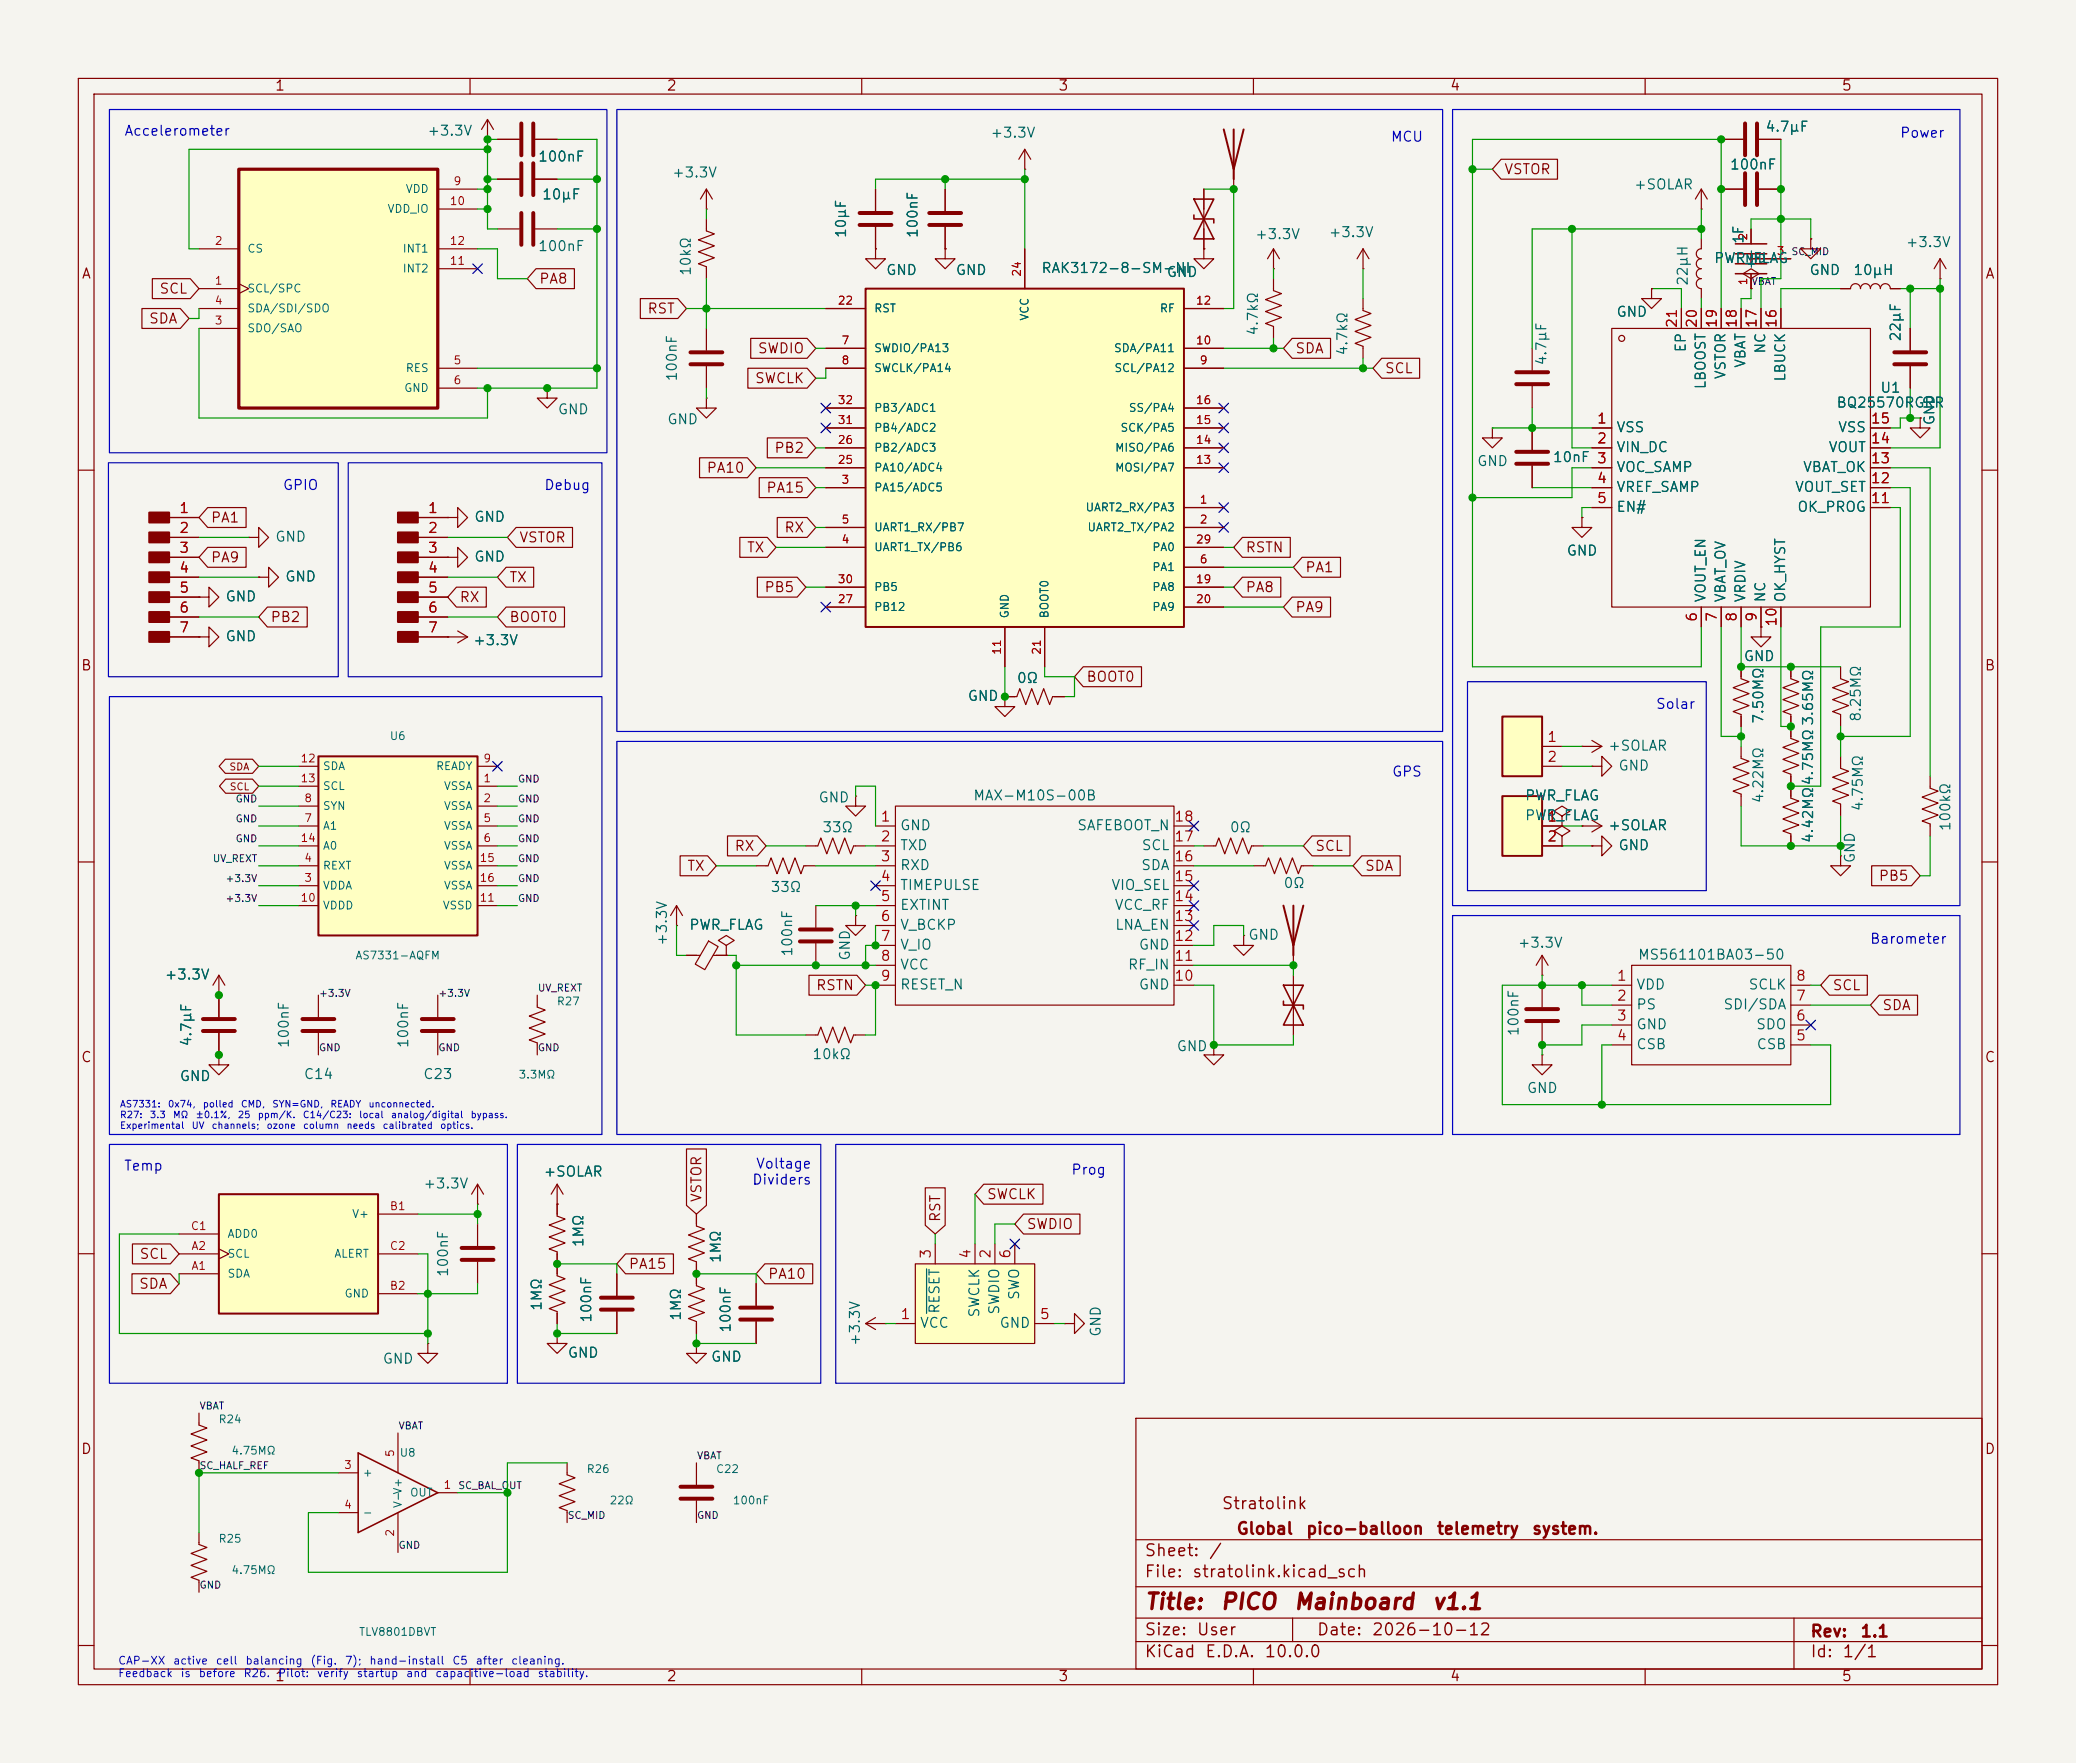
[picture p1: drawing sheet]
<svg xmlns="http://www.w3.org/2000/svg" width="265mm" height="225mm" viewBox="0 0 265 225" stroke-linecap="round" stroke-linejoin="round" font-family="sans-serif">
<defs><g id="words">
<g font-size="2" fill="#840000">
<text x="146" y="205.9">Title:</text>
<text x="155.7" y="205.9">PICO</text>
<text x="165" y="205.9">Mainboard</text>
<text x="182.7" y="205.9">v1.1</text>
</g>
<g font-size="1.5" fill="#840000">
<text x="155.8" y="193">Stratolink</text>
<text x="157.7" y="196.2">Global</text>
<text x="166.6" y="196.2">pico-balloon</text>
<text x="183.3" y="196.2">telemetry</text>
<text x="195.5" y="196.2">system.</text>
<text x="146" y="201.7">File:</text>
<text x="146" y="199">Sheet:</text>
<text x="152.1" y="201.7">stratolink.kicad_sch</text>
<text x="154.2" y="199">/</text>
<text x="146" y="209.1">Size:</text>
<text x="152.7" y="209.1">User</text>
<text x="168" y="209.1">Date:</text>
<text x="175" y="209.1">2026-10-12</text>
<text x="231" y="209.3">Rev:</text>
<text x="237.4" y="209.3">1.1</text>
<text x="146" y="211.9">KiCad</text>
<text x="153.7" y="211.9">E.D.A.</text>
<text x="161.3" y="211.9">10.0.0</text>
<text x="231" y="211.9">Id:</text>
<text x="235.1" y="211.9">1/1</text>
</g>
<g font-size="1.3" fill="#840000">
<text x="35" y="11.9">1</text>
<text x="85" y="11.9">2</text>
<text x="135" y="11.9">3</text>
<text x="185" y="11.9">4</text>
<text x="235" y="11.9">5</text>
<text x="191.9" y="22.6">VSTOR</text>
<text x="10.3" y="35.9">A</text>
<text x="253.3" y="35.9">A</text>
<text x="18.9" y="41.6">SDA</text>
<text x="20.3" y="37.8">SCL</text>
<text x="68.7" y="36.5">PA8</text>
<text x="82.6" y="40.3">RST</text>
<text x="96.6" y="45.4">SWDIO</text>
<text x="165.3" y="45.4">SDA</text>
<text x="176.7" y="48">SCL</text>
<text x="96.3" y="49.2">SWCLK</text>
<text x="98.8" y="58.1">PB2</text>
<text x="90.1" y="60.7">PA10</text>
<text x="97.7" y="63.2">PA15</text>
<text x="26.8" y="67">PA1</text>
<text x="66.2" y="69.5">VSTOR</text>
<text x="95.3" y="70.8">TX</text>
<text x="100" y="68.3">RX</text>
<text x="158.9" y="70.8">RSTN</text>
<text x="26.8" y="72.1">PA9</text>
<text x="58.6" y="77.2">RX</text>
<text x="64.9" y="74.6">TX</text>
<text x="97.5" y="75.9">PB5</text>
<text x="158.9" y="75.9">PA8</text>
<text x="166.5" y="73.4">PA1</text>
<text x="34.4" y="79.7">PB2</text>
<text x="64.9" y="79.7">BOOT0</text>
<text x="165.3" y="78.4">PA9</text>
<text x="10.3" y="85.9">B</text>
<text x="138.6" y="87.3">BOOT0</text>
<text x="253.3" y="85.9">B</text>
<text x="87.6" y="111.5">TX</text>
<text x="93.7" y="108.9">RX</text>
<text x="167.8" y="108.9">SCL</text>
<text x="174.1" y="111.5">SDA</text>
<text x="239.7" y="112.7">PB5</text>
<text x="104.1" y="126.7">RSTN</text>
<text x="233.8" y="126.7">SCL</text>
<text x="240.2" y="129.2">SDA</text>
<text x="10.3" y="135.9">C</text>
<text x="253.3" y="135.9">C</text>
<text x="89.9" y="153.5" transform="rotate(-90 89.9 153.5)">VSTOR</text>
<text x="125.9" y="153.4">SWCLK</text>
<text x="17.7" y="161">SCL</text>
<text x="120.3" y="156.1" transform="rotate(-90 120.3 156.1)">RST</text>
<text x="131" y="157.2">SWDIO</text>
<text x="17.7" y="164.8">SDA</text>
<text x="80.2" y="162.3">PA15</text>
<text x="97.9" y="163.5">PA10</text>
<text x="10.3" y="185.9">D</text>
<text x="253.3" y="185.9">D</text>
<text x="35" y="214.9">1</text>
<text x="85" y="214.9">2</text>
<text x="135" y="214.9">3</text>
<text x="185" y="214.9">4</text>
<text x="235" y="214.9">5</text>
</g>
<g font-size="1.3" fill="#0000c2">
<text x="15.8" y="17.6">Accelerometer</text>
<text x="242.5" y="17.9">Power</text>
<text x="177.5" y="18.4">MCU</text>
<text x="36" y="62.9">GPIO</text>
<text x="69.4" y="62.9">Debug</text>
<text x="211.3" y="90.8">Solar</text>
<text x="177.6" y="99.4">GPS</text>
<text x="238.6" y="120.8">Barometer</text>
<text x="15.7" y="149.7">Temp</text>
<text x="96.4" y="149.5">Voltage</text>
<text x="95.9" y="151.5">Dividers</text>
<text x="136.7" y="150.2">Prog</text>
</g>
<g font-size="1.3" fill="#006464">
<text x="54.5" y="17.6">+3.3V</text>
<text x="126.3" y="17.9">+3.3V</text>
<text x="225.3" y="17.1">4.7μF</text>
<text x="68.6" y="20.9">100nF</text>
<text x="85.7" y="23">+3.3V</text>
<text x="220.7" y="22">100nF</text>
<text x="69.1" y="25.8">10μF</text>
<text x="208.5" y="24.5">+SOLAR</text>
<text x="68.6" y="32.4">100nF</text>
<text x="88.5" y="35.3" transform="rotate(-90 88.5 35.3)">10kΩ</text>
<text x="108.3" y="30.5" transform="rotate(-90 108.3 30.5)">10μF</text>
<text x="113" y="35.4">GND</text>
<text x="117.4" y="30.5" transform="rotate(-90 117.4 30.5)">100nF</text>
<text x="121.9" y="35.4">GND</text>
<text x="132.8" y="35.2">RAK3172-8-SM-NI</text>
<text x="148.8" y="35.7">GND</text>
<text x="160.1" y="30.8">+3.3V</text>
<text x="169.5" y="30.6">+3.3V</text>
<text x="218.7" y="33.9">PWR_FLAG</text>
<text x="222.9" y="31.2" transform="rotate(-90 222.9 31.2)">1F</text>
<text x="230.9" y="35.4">GND</text>
<text x="236.5" y="35.4">10µH</text>
<text x="243.2" y="31.9">+3.3V</text>
<text x="206.2" y="40.7">GND</text>
<text x="215.7" y="36.6" transform="rotate(-90 215.7 36.6)">22µH</text>
<text x="160.9" y="42.9" transform="rotate(-90 160.9 42.9)">4.7kΩ</text>
<text x="172.3" y="45.5" transform="rotate(-90 172.3 45.5)">4.7kΩ</text>
<text x="197.7" y="46.7" transform="rotate(-90 197.7 46.7)">4.7μF</text>
<text x="215.5" y="45" transform="rotate(-90 215.5 45)">EP</text>
<text x="223.1" y="47" transform="rotate(-90 223.1 47)">VBAT</text>
<text x="225.7" y="45.2" transform="rotate(-90 225.7 45.2)">NC</text>
<text x="242.9" y="43.7" transform="rotate(-90 242.9 43.7)">22µF</text>
<text x="71.1" y="53.2">GND</text>
<text x="86.7" y="48.8" transform="rotate(-90 86.7 48.8)">100nF</text>
<text x="218" y="49.8" transform="rotate(-90 218 49.8)">LBOOST</text>
<text x="220.6" y="48.5" transform="rotate(-90 220.6 48.5)">VSTOR</text>
<text x="228.2" y="48.8" transform="rotate(-90 228.2 48.8)">LBUCK</text>
<text x="234.3" y="52.3">BQ25570RGRR</text>
<text x="239.9" y="50.4">U1</text>
<text x="85.1" y="54.5">GND</text>
<text x="188.5" y="59.8">GND</text>
<text x="198.1" y="59.3">10nF</text>
<text x="206.2" y="55.5">VSS</text>
<text x="206.2" y="58">VIN_DC</text>
<text x="233.3" y="58">VOUT</text>
<text x="234.5" y="55.5">VSS</text>
<text x="247.2" y="54.4" transform="rotate(-90 247.2 54.4)">GND</text>
<text x="206.2" y="60.6">VOC_SAMP</text>
<text x="206.2" y="63.1">VREF_SAMP</text>
<text x="206.2" y="65.6">EN#</text>
<text x="229" y="63.1">VOUT_SET</text>
<text x="229.3" y="65.6">OK_PROG</text>
<text x="230.1" y="60.6">VBAT_OK</text>
<text x="35" y="69.5">GND</text>
<text x="60.4" y="72">GND</text>
<text x="60.4" y="66.9">GND</text>
<text x="199.9" y="71.2">GND</text>
<text x="28.7" y="77.1">GND</text>
<text x="36.3" y="74.5">GND</text>
<text x="218" y="77" transform="rotate(-90 218 77)">VOUT_EN</text>
<text x="220.6" y="77" transform="rotate(-90 220.6 77)">VBAT_OV</text>
<text x="223.1" y="77" transform="rotate(-90 223.1 77)">VRDIV</text>
<text x="225.7" y="77" transform="rotate(-90 225.7 77)">NC</text>
<text x="228.2" y="77" transform="rotate(-90 228.2 77)">OK_HYST</text>
<text x="28.7" y="82.2">GND</text>
<text x="60.3" y="82.7">+3.3V</text>
<text x="123.4" y="89.8">GND</text>
<text x="129.7" y="87.5">0Ω</text>
<text x="222.5" y="84.7">GND</text>
<text x="225.4" y="92.5" transform="rotate(-90 225.4 92.5)">7.50MΩ</text>
<text x="237.8" y="92.2" transform="rotate(-90 237.8 92.2)">8.25MΩ</text>
<text x="205.2" y="96.1">+SOLAR</text>
<text x="206.5" y="98.7">GND</text>
<text x="231.7" y="100.3" transform="rotate(-90 231.7 100.3)">4.75MΩ 3.65MΩ</text>
<text x="104.4" y="102.7">GND</text>
<text x="104.9" y="106.5">33Ω</text>
<text x="114.8" y="106.3">GND</text>
<text x="124.1" y="102.5">MAX-M10S-00B</text>
<text x="137.4" y="106.3">SAFEBOOT_N</text>
<text x="156.9" y="106.5">0Ω</text>
<text x="194.6" y="102.5">PWR_FLAG</text>
<text x="194.6" y="105">PWR_FLAG</text>
<text x="205.2" y="106.3">+SOLAR</text>
<text x="225.4" y="102.6" transform="rotate(-90 225.4 102.6)">4.22MΩ</text>
<text x="231.7" y="107.7" transform="rotate(-90 231.7 107.7)">4.42MΩ</text>
<text x="238.1" y="103.6" transform="rotate(-90 238.1 103.6)">4.75MΩ</text>
<text x="249.3" y="106.2" transform="rotate(-90 249.3 106.2)">100kΩ</text>
<text x="114.8" y="108.8">TXD</text>
<text x="114.8" y="111.4">RXD</text>
<text x="114.8" y="113.9">TIMEPULSE</text>
<text x="141.8" y="113.9">VIO_SEL</text>
<text x="145.6" y="111.4">SDA</text>
<text x="145.6" y="108.8">SCL</text>
<text x="163.8" y="113.6">0Ω</text>
<text x="206.5" y="108.8">GND</text>
<text x="237.1" y="110.2" transform="rotate(-90 237.1 110.2)">GND</text>
<text x="87.9" y="119">PWR_FLAG</text>
<text x="98.3" y="114.2">33Ω</text>
<text x="114.8" y="116.4">EXTINT</text>
<text x="114.8" y="119">V_BCKP</text>
<text x="142.2" y="116.4">VCC_RF</text>
<text x="142.3" y="119">LNA_EN</text>
<text x="20.9" y="125.3">+3.3V</text>
<text x="85.4" y="120.8" transform="rotate(-90 85.4 120.8)">+3.3V</text>
<text x="101.4" y="122.2" transform="rotate(-90 101.4 122.2)">100nF</text>
<text x="108.8" y="122.7" transform="rotate(-90 108.8 122.7)">GND</text>
<text x="114.8" y="121.5">V_IO</text>
<text x="114.8" y="124.1">VCC</text>
<text x="143.9" y="124.1">RF_IN</text>
<text x="145.3" y="121.5">GND</text>
<text x="159.3" y="120.3">GND</text>
<text x="193.7" y="121.3">+3.3V</text>
<text x="209" y="122.8">MS561101BA03-50</text>
<text x="114.8" y="126.6">RESET_N</text>
<text x="145.3" y="126.6">GND</text>
<text x="208.8" y="126.6">VDD</text>
<text x="208.8" y="129.1">PS</text>
<text x="208.8" y="131.7">GND</text>
<text x="219.9" y="129.1">SDI/SDA</text>
<text x="223.1" y="126.6">SCLK</text>
<text x="224.1" y="131.7">SDO</text>
<text x="24.7" y="133.6" transform="rotate(-90 24.7 133.6)">4.7μF</text>
<text x="37.2" y="133.9" transform="rotate(-90 37.2 133.9)">100nF</text>
<text x="52.4" y="133.9" transform="rotate(-90 52.4 133.9)">100nF</text>
<text x="103.6" y="135.5">10kΩ</text>
<text x="150.1" y="134.5">GND</text>
<text x="194.2" y="132.3" transform="rotate(-90 194.2 132.3)">100nF</text>
<text x="208.8" y="134.2">CSB</text>
<text x="224.1" y="134.2">CSB</text>
<text x="22.9" y="138.3">GND</text>
<text x="38.7" y="138">C14</text>
<text x="53.9" y="138">C23</text>
<text x="194.8" y="139.8">GND</text>
<text x="54" y="152">+3.3V</text>
<text x="69.3" y="150.5">+SOLAR</text>
<text x="74.8" y="159.3" transform="rotate(-90 74.8 159.3)">1MΩ</text>
<text x="92.3" y="161.3" transform="rotate(-90 92.3 161.3)">1MΩ</text>
<text x="57.5" y="163.1" transform="rotate(-90 57.5 163.1)">100nF</text>
<text x="69.4" y="167.4" transform="rotate(-90 69.4 167.4)">1MΩ</text>
<text x="120.2" y="167.8" transform="rotate(-90 120.2 167.8)">RESET</text>
<text x="127.9" y="167.9" transform="rotate(-90 127.9 167.9)">SWDIO</text>
<text x="130.4" y="166" transform="rotate(-90 130.4 166)">SWO</text>
<text x="72.4" y="173.6">GND</text>
<text x="75.8" y="168.9" transform="rotate(-90 75.8 168.9)">100nF</text>
<text x="87.2" y="168.7" transform="rotate(-90 87.2 168.7)">1MΩ</text>
<text x="93.6" y="170.2" transform="rotate(-90 93.6 170.2)">100nF</text>
<text x="110.1" y="171.9" transform="rotate(-90 110.1 171.9)">+3.3V</text>
<text x="117.3" y="169.8">VCC</text>
<text x="125.3" y="168.2" transform="rotate(-90 125.3 168.2)">SWCLK</text>
<text x="127.5" y="169.8">GND</text>
<text x="140.8" y="170.7" transform="rotate(-90 140.8 170.7)">GND</text>
<text x="48.8" y="174.4">GND</text>
<text x="90.7" y="174.1">GND</text>
</g>
<g font-size="1.3" fill="#a90000">
<text x="214.4" y="42" transform="rotate(-90 214.4 42)">21</text>
<text x="216.9" y="42" transform="rotate(-90 216.9 42)">20</text>
<text x="219.5" y="42" transform="rotate(-90 219.5 42)">19</text>
<text x="222" y="42" transform="rotate(-90 222 42)">18</text>
<text x="224.5" y="42" transform="rotate(-90 224.5 42)">17</text>
<text x="227.1" y="42" transform="rotate(-90 227.1 42)">16</text>
<text x="203.8" y="54.4">1</text>
<text x="203.8" y="56.9">2</text>
<text x="203.8" y="59.4">3</text>
<text x="238.7" y="59.4">13</text>
<text x="238.7" y="56.9">14</text>
<text x="238.7" y="54.4">15</text>
<text x="22.8" y="65.8">1</text>
<text x="54.5" y="65.8">1</text>
<text x="203.8" y="62">4</text>
<text x="203.8" y="64.5">5</text>
<text x="238.7" y="64.5">11</text>
<text x="238.7" y="62">12</text>
<text x="22.8" y="68.3">2</text>
<text x="22.8" y="70.9">3</text>
<text x="54.5" y="68.3">2</text>
<text x="54.5" y="70.9">3</text>
<text x="22.8" y="73.4">4</text>
<text x="22.8" y="76">5</text>
<text x="54.5" y="73.4">4</text>
<text x="54.5" y="76">5</text>
<text x="22.8" y="78.5">6</text>
<text x="22.8" y="81">7</text>
<text x="54.5" y="78.5">6</text>
<text x="54.5" y="81">7</text>
<text x="216.9" y="79.5" transform="rotate(-90 216.9 79.5)">6</text>
<text x="219.5" y="79.5" transform="rotate(-90 219.5 79.5)">7</text>
<text x="222" y="79.5" transform="rotate(-90 222 79.5)">8</text>
<text x="224.5" y="79.5" transform="rotate(-90 224.5 79.5)">9</text>
<text x="227.1" y="80.1" transform="rotate(-90 227.1 80.1)">10</text>
<text x="197.4" y="95">1</text>
<text x="197.4" y="97.5">2</text>
<text x="112.3" y="105.2">1</text>
<text x="112.3" y="107.7">2</text>
<text x="149.8" y="107.7">17</text>
<text x="149.8" y="105.2">18</text>
<text x="197.4" y="105.2">1</text>
<text x="197.4" y="107.7">2</text>
<text x="112.3" y="110.2">3</text>
<text x="112.3" y="112.8">4</text>
<text x="149.8" y="112.8">15</text>
<text x="149.8" y="110.2">16</text>
<text x="112.3" y="115.3">5</text>
<text x="112.3" y="117.9">6</text>
<text x="149.8" y="117.9">13</text>
<text x="149.8" y="115.3">14</text>
<text x="112.3" y="120.4">7</text>
<text x="112.3" y="122.9">8</text>
<text x="112.3" y="125.5">9</text>
<text x="149.8" y="125.5">10</text>
<text x="149.8" y="122.9">11</text>
<text x="149.8" y="120.4">12</text>
<text x="206.3" y="125.5">1</text>
<text x="229.2" y="125.5">8</text>
<text x="206.3" y="128">2</text>
<text x="206.3" y="130.6">3</text>
<text x="229.2" y="130.6">6</text>
<text x="229.2" y="128">7</text>
<text x="206.3" y="133.1">4</text>
<text x="229.2" y="133.1">5</text>
<text x="119.1" y="160.7" transform="rotate(-90 119.1 160.7)">3</text>
<text x="124.2" y="160.7" transform="rotate(-90 124.2 160.7)">4</text>
<text x="126.7" y="160.7" transform="rotate(-90 126.7 160.7)">2</text>
<text x="129.3" y="160.7" transform="rotate(-90 129.3 160.7)">6</text>
<text x="114.9" y="168.7">1</text>
<text x="132.6" y="168.7">5</text>
</g>
<g font-size="1" fill="#a90000">
<text x="57.8" y="23.9">9</text>
<text x="57.3" y="26.4">10</text>
<text x="27.3" y="31.5">2</text>
<text x="57.3" y="34">11</text>
<text x="57.3" y="31.5">12</text>
<text x="130.6" y="35.4" transform="rotate(-90 130.6 35.4)">24</text>
<text x="223.3" y="30.8" transform="rotate(-90 223.3 30.8)">2</text>
<text x="226.7" y="32.8">3</text>
<text x="27.3" y="36.6">1</text>
<text x="27.3" y="41.7">3</text>
<text x="27.3" y="39.1">4</text>
<text x="106.9" y="39.1">22</text>
<text x="152.6" y="39.1">12</text>
<text x="223.3" y="36.5" transform="rotate(-90 223.3 36.5)">1</text>
<text x="57.8" y="46.7">5</text>
<text x="107.3" y="44.2">7</text>
<text x="107.3" y="46.7">8</text>
<text x="152.6" y="44.2">10</text>
<text x="153.1" y="46.7">9</text>
<text x="57.8" y="49.3">6</text>
<text x="106.9" y="51.8">32</text>
<text x="152.6" y="51.8">16</text>
<text x="106.9" y="59.4">25</text>
<text x="106.9" y="56.9">26</text>
<text x="106.9" y="54.4">31</text>
<text x="152.6" y="59.4">13</text>
<text x="152.6" y="56.9">14</text>
<text x="152.6" y="54.4">15</text>
<text x="107.3" y="62">3</text>
<text x="153.1" y="64.5">1</text>
<text x="107.3" y="69.6">4</text>
<text x="107.3" y="67.1">5</text>
<text x="152.6" y="69.6">29</text>
<text x="153.1" y="67.1">2</text>
<text x="106.9" y="77.2">27</text>
<text x="106.9" y="74.7">30</text>
<text x="152.6" y="74.7">19</text>
<text x="152.6" y="77.2">20</text>
<text x="153.1" y="72.1">6</text>
<text x="128" y="83.7" transform="rotate(-90 128 83.7)">11</text>
<text x="133.1" y="83.7" transform="rotate(-90 133.1 83.7)">21</text>
<text x="38.3" y="97.5">12</text>
<text x="38.3" y="100.1">13</text>
<text x="61.6" y="100.1">1</text>
<text x="61.6" y="97.5">9</text>
<text x="38.3" y="107.7">14</text>
<text x="38.8" y="105.2">7</text>
<text x="38.8" y="102.6">8</text>
<text x="61.6" y="102.6">2</text>
<text x="61.6" y="105.2">5</text>
<text x="61.6" y="107.7">6</text>
<text x="38.8" y="112.8">3</text>
<text x="38.8" y="110.2">4</text>
<text x="61.1" y="110.2">15</text>
<text x="61.1" y="112.8">16</text>
<text x="38.3" y="115.3">10</text>
<text x="61.1" y="115.3">11</text>
<text x="49.7" y="154.7">B1</text>
<text x="24.3" y="157.2">C1</text>
<text x="24.4" y="159.8">A2</text>
<text x="49.7" y="159.8">C2</text>
<text x="24.4" y="162.3">A1</text>
<text x="49.7" y="164.9">B2</text>
<text x="43.8" y="187.7">3</text>
<text x="50.5" y="186" transform="rotate(-90 50.5 186)">5</text>
<text x="56.5" y="190.3">1</text>
<text x="43.8" y="192.8">4</text>
<text x="50.5" y="196.2" transform="rotate(-90 50.5 196.2)">2</text>
</g>
<g font-size="1" fill="#006464">
<text x="49.4" y="27.4">VDD_IO</text>
<text x="51.7" y="24.9">VDD</text>
<text x="31.5" y="32.5">CS</text>
<text x="51.3" y="35">INT2</text>
<text x="51.3" y="32.5">INT1</text>
<text x="222.7" y="33.8">MID</text>
<text x="224.2" y="34.4" transform="rotate(-90 224.2 34.4)">+-</text>
<text x="31.5" y="37.6">SCL/SPC</text>
<text x="31.5" y="40.1">SDA/SDI/SDO</text>
<text x="111.5" y="40.1">RST</text>
<text x="131.5" y="41" transform="rotate(-90 131.5 41)">VCC</text>
<text x="148" y="40.1">RF</text>
<text x="31.5" y="42.7">SDO/SAO</text>
<text x="51.7" y="47.7">RES</text>
<text x="111.5" y="45.2">SWDIO/PA13</text>
<text x="111.5" y="47.7">SWCLK/PA14</text>
<text x="142.1" y="45.2">SDA/PA11</text>
<text x="142.2" y="47.7">SCL/PA12</text>
<text x="51.5" y="50.3">GND</text>
<text x="111.5" y="52.8">PB3/ADC1</text>
<text x="144" y="52.8">SS/PA4</text>
<text x="111.5" y="57.9">PB2/ADC3</text>
<text x="111.5" y="55.4">PB4/ADC2</text>
<text x="142.3" y="57.9">MISO/PA6</text>
<text x="142.9" y="55.4">SCK/PA5</text>
<text x="111.5" y="63">PA15/ADC5</text>
<text x="111.5" y="60.4">PA10/ADC4</text>
<text x="138.5" y="65.5">UART2_RX/PA3</text>
<text x="142.3" y="60.4">MOSI/PA7</text>
<text x="111.5" y="70.6">UART1_TX/PB6</text>
<text x="111.5" y="68.1">UART1_RX/PB7</text>
<text x="138.7" y="68.1">UART2_TX/PA2</text>
<text x="147" y="70.6">PA0</text>
<text x="111.5" y="75.7">PB5</text>
<text x="147" y="73.1">PA1</text>
<text x="147" y="75.7">PA8</text>
<text x="111.5" y="78.2">PB12</text>
<text x="129" y="79" transform="rotate(-90 129 79)">GND</text>
<text x="134.1" y="79" transform="rotate(-90 134.1 79)">BOOT0</text>
<text x="147" y="78.2">PA9</text>
<text x="49.7" y="94.7">U6</text>
<text x="41.1" y="98.5">SDA</text>
<text x="41.1" y="101.1">SCL</text>
<text x="55.6" y="98.5">READY</text>
<text x="56.6" y="101.1">VSSA</text>
<text x="41.1" y="106.1">A1</text>
<text x="41.1" y="103.6">SYN</text>
<text x="56.6" y="103.6">VSSA</text>
<text x="56.6" y="106.1">VSSA</text>
<text x="41.1" y="113.8">VDDA</text>
<text x="41.1" y="111.2">REXT</text>
<text x="41.1" y="108.7">A0</text>
<text x="56.6" y="108.7">VSSA</text>
<text x="56.6" y="111.2">VSSA</text>
<text x="56.6" y="113.8">VSSA</text>
<text x="41.1" y="116.3">VDDD</text>
<text x="56.4" y="116.3">VSSD</text>
<text x="45.3" y="122.7">AS7331-AQFM</text>
<text x="71" y="128.5">R27</text>
<text x="66.1" y="137.9">3.3MΩ</text>
<text x="44.9" y="155.7">V+</text>
<text x="29" y="160.8">SCL</text>
<text x="29" y="158.2">ADD0</text>
<text x="42.6" y="160.8">ALERT</text>
<text x="29" y="163.3">SDA</text>
<text x="43.9" y="165.8">GND</text>
<text x="27.8" y="181.9">R24</text>
<text x="29.5" y="185.9">4.75MΩ</text>
<text x="46.2" y="188.7">+</text>
<text x="50.9" y="186.2">U8</text>
<text x="52.3" y="191.2">OUT</text>
<text x="74.8" y="188.2">R26</text>
<text x="91.3" y="188.2">C22</text>
<text x="27.8" y="197.1">R25</text>
<text x="46.2" y="193.8">-</text>
<text x="51.5" y="192.5" transform="rotate(-90 51.5 192.5)">V-V+</text>
<text x="77.7" y="192.2">22Ω</text>
<text x="93.5" y="192.2">100nF</text>
<text x="29.5" y="201.1">4.75MΩ</text>
<text x="45.7" y="209">TLV8801DBVT</text>
</g>
<g font-size="1" fill="#0000c2">
<text x="15" y="212.7">CAP-XX</text>
<text x="15" y="214.3">Feedback</text>
<text x="22" y="212.7">active</text>
<text x="23" y="214.3">is</text>
<text x="25.3" y="214.3">before</text>
<text x="27.5" y="212.7">cell</text>
<text x="31" y="214.3">R26.</text>
<text x="31.2" y="212.7">balancing</text>
<text x="35.4" y="214.3">Pilot:</text>
<text x="39.6" y="212.7">(Fig.</text>
<text x="40.4" y="214.3">verify</text>
<text x="44" y="212.7">7);</text>
<text x="45.4" y="214.3">startup</text>
<text x="47.1" y="212.7">hand-install</text>
<text x="51.8" y="214.3">and</text>
<text x="55.5" y="214.3">capacitive-load</text>
<text x="57.7" y="212.7">C5</text>
<text x="60.6" y="212.7">after</text>
<text x="65.2" y="212.7">cleaning.</text>
<text x="68.6" y="214.3">stability.</text>
</g>
<g font-size=".9" fill="#0f0f0f">
<text x="228.6" y="32.8">SC_MID</text>
<text x="223.5" y="36.6">VBAT</text>
<text x="66" y="100.1">GND</text>
<text x="30" y="102.6">GND</text>
<text x="30" y="105.2">GND</text>
<text x="30" y="107.7">GND</text>
<text x="66" y="102.6">GND</text>
<text x="66" y="105.2">GND</text>
<text x="66" y="107.7">GND</text>
<text x="27.1" y="110.2">UV_REXT</text>
<text x="28.7" y="112.8">+3.3V</text>
<text x="66" y="112.8">GND</text>
<text x="66" y="110.2">GND</text>
<text x="28.7" y="115.3">+3.3V</text>
<text x="66" y="115.3">GND</text>
<text x="40.6" y="127.4">+3.3V</text>
<text x="55.9" y="127.4">+3.3V</text>
<text x="68.6" y="126.8">UV_REXT</text>
<text x="40.6" y="134.4">GND</text>
<text x="55.9" y="134.4">GND</text>
<text x="68.6" y="134.4">GND</text>
<text x="25.4" y="180.1">VBAT</text>
<text x="50.8" y="182.6">VBAT</text>
<text x="25.4" y="187.7">SC_HALF_REF</text>
<text x="58.4" y="190.3">SC_BAL_OUT</text>
<text x="88.9" y="186.4">VBAT</text>
<text x="50.8" y="197.9">GND</text>
<text x="72.4" y="194.1">SC_MID</text>
<text x="88.9" y="194.1">GND</text>
<text x="25.4" y="203">GND</text>
</g>
<g font-size=".9" fill="#840000">
<text x="29.2" y="98.5">SDA</text>
<text x="29.2" y="101.1">SCL</text>
</g>
<g font-size=".9" fill="#0000c2">
<text x="15.2" y="141.5">AS7331:</text>
<text x="15.2" y="142.9">R27:</text>
<text x="19" y="142.9">3.3</text>
<text x="21.4" y="141.5">0x74,</text>
<text x="22" y="142.9">MΩ</text>
<text x="24.9" y="142.9">±0.1%,</text>
<text x="25.8" y="141.5">polled</text>
<text x="30.3" y="142.9">25</text>
<text x="30.7" y="141.5">CMD,</text>
<text x="32.8" y="142.9">ppm/K.</text>
<text x="34.7" y="141.5">SYN=GND,</text>
<text x="38.6" y="142.9">C14/C23:</text>
<text x="42.1" y="141.5">READY</text>
<text x="45.7" y="142.9">local</text>
<text x="47" y="141.5">unconnected.</text>
<text x="49.8" y="142.9">analog/digital</text>
<text x="60" y="142.9">bypass.</text>
<text x="15.2" y="144.3">Experimental</text>
<text x="24.4" y="144.3">UV</text>
<text x="26.9" y="144.3">channels;</text>
<text x="34" y="144.3">ozone</text>
<text x="38.6" y="144.3">column</text>
<text x="44.2" y="144.3">needs</text>
<text x="48.8" y="144.3">calibrated</text>
<text x="56.1" y="144.3">optics.</text>
</g>
</g></defs>
<path d="M0 0h265v225h-265z" fill="#f5f4ef" stroke="#f5f4ef" stroke-width=".13"/>
<g fill="none" stroke="#840000" stroke-width=".15">
<path d="M10 10h245v205h-245zM12 12h241v201h-241zM60 10v2M110 10v2M160 10v2M210 10v2M10 60h2M253 60h2M10 110h2M253 110h2M61 153.7h.1M61 151.1l-.8 1.3"/>
<path d="M61 151.1l.7 1.3M61 151.1v2.6M10 160h2M253 160h2M145 181h108v32h-108zM145 196.5h108M10 210h2M60 213v2M110 213v2M145 209.5h108M145 206.5h108M145 202.5h108"/>
<path d="M160 213v2M165 206.5v3M210 213v2M229 206.5v6.5M253 210h2"/>
</g>
<path d="M27.9 152.4h20.4v15.2h-20.4z" fill="#ffffc2"/>
<path d="M27.9 152.4h20.4v15.2h-20.4z" fill="none" stroke="#840000" stroke-width=".25"/>
<g fill="none" stroke="#840000" stroke-width=".15">
<path d="M69.8 49.5v1.3h1.3l-1.3 1.3-1.2-1.3h1.2M69.8 49.5h.1M25.4 76.2h1.3v-1.3l1.2 1.3-1.2 1.3v-1.3M25.4 76.2h.1M196.8 125.7v2.8M196.8 130.6v2.8M22.9 157.5h5M27.9 159.4l1.3 .6-1.3 .7M48.3 154.9h5M22.9 162.6h5M22.9 160h5M48.3 160h5"/>
<path d="M48.3 165.1h5"/>
</g>
<path d="M194.8 130.3h4.1M194.8 128.8h4.1" fill="none" stroke="#840000" stroke-width=".51"/>
<path d="M40.6 96.5h20.4v22.9h-20.4z" fill="#ffffc2"/>
<path d="M40.6 96.5h20.4v22.9h-20.4z" fill="none" stroke="#840000" stroke-width=".25"/>
<g fill="none" stroke="#840000" stroke-width=".15">
<path d="M219.7 17.8h2.8M224.5 17.8h2.8M162.6 34.3h.1M162.6 35.6v1.5l1 .4-2.1 .7 2.1 .8-2.1 .8 2.1 .7-2.1 .8 1.1 .4v1.5M162.6 31.8l-.8 1.2M162.6 31.8l.7 1.2M162.6 31.8v2.5M174 34.3h.1M174 38.1v1.5l1 .4-2 .8 2 .7-2 .8 2 .8-2 .7 1 .4v1.5M174 31.8l-.8 1.2M174 31.8l.8 1.2M174 31.8v2.5"/>
<path d="M214.6 39.4v2.5M217.2 39.4v2.5M219.7 39.4v2.5M222.2 39.4v2.5M223.5 35.6l1-.7-1-.6-1 .6 1 .7v1.2M223.5 36.8h.1M224.8 39.4v2.5M227.3 39.4v2.5M247.6 35.6h.1M247.6 33l-.7 1.3M247.6 33l.8 1.3M247.6 33v2.6"/>
<path d="M203.2 54.6h2.5M203.2 57.2h2.5M203.2 59.7h2.5M205.7 41.9h33.1v35.6h-33.1zM238.8 54.6h2.5M238.8 57.2h2.5M238.8 59.7h2.5M203.2 62.2h2.5M203.2 64.8h2.5M217.2 77.5v2.5M219.7 77.5v2.5M222.2 77.5v2.5"/>
<path d="M224.8 77.5v2.5M227.3 77.5v2.5M238.8 62.2h2.5M238.8 64.8h2.5M38.1 97.8h2.5M61 97.8h2.5M222.2 85.1v1.5l1.1 .4-2.1 .8 2.1 .7-2.1 .8 2.1 .7-2.1 .8 1 .4v1.5M222.2 95.3v1.5l1.1 .4-2.1 .7 2.1 .8-2.1 .7 2.1 .8-2.1 .8 1 .4v1.5M224.8 80v1.3h1.3l-1.3 1.3-1.3-1.3h1.3M224.8 80h.1M228.6 85.1v1.5l1 .4-2 .8 2 .7-2 .8 2 .7-2 .8 1 .4v3l1 .4-2 .8 2 .7-2 .8 2 .8-2 .7 1 .4v3.1l1 .3-2 .8 2 .8-2 .7 2 .8-2 .8 1 .3v1.6M246.4 99.1v1.5l1 .4-2 .7 2 .8-2 .8 2 .7-2 .8 1 .4v1.5"/>
<path d="M38.1 100.3h2.5M38.1 102.9h2.5M38.1 113h2.5M38.1 110.5h2.5M38.1 105.4h2.5M38.1 108h2.5M38.1 115.6h2.5M61 100.3h2.5M61 102.9h2.5M61 113h2.5M61 110.5h2.5M61 105.4h2.5"/>
<path d="M61 108h2.5M61 115.6h2.5M86.4 118.1h.1M86.4 115.6l-.8 1.2M86.4 115.6l.7 1.2M86.4 115.6v2.5M96.5 110.5h1.5l.4-1 .8 2 .7-2 .8 2 .8-2 .7 2 .4-1h1.5M102.9 108h1.5l.4-1.1 .7 2.1 .8-2.1 .8 2.1 .7-2.1 .8 2.1 .4-1h1.5M104.1 115.6v2.8M109.2 101.6v1.3h1.3l-1.3 1.2-1.3-1.2h1.3M109.2 101.6h.1M109.2 116.8v1.3h1.3l-1.3 1.3-1.3-1.3h1.3"/>
<path d="M109.2 116.8h.1M111.8 113h2.5M111.8 110.5h2.5M111.8 105.4h2.5M111.8 108h2.5M111.8 115.6h2.5M111.8 118.1h2.5M114.3 102.9h35.6v25.4h-35.6zM149.9 113h2.5M149.9 110.5h2.5M149.9 105.4h2.5M149.9 108h2.5"/>
<path d="M149.9 115.6h2.5M149.9 118.1h2.5M27.9 127h.1M27.9 124.5l-.7 1.2M27.9 124.5l.8 1.2M27.9 124.5v5.3M27.9 131.8v2.8M40.6 127v2.8M40.6 131.8v2.8M92.7 120.7l1-.7-1-.6-1 .6 1 .7v1.2M92.7 121.9h.1M104.1 120.4v2.8"/>
<path d="M111.8 120.7h2.5M111.8 123.2h2.5M111.8 125.7h2.5M149.9 120.7h2.5M149.9 123.2h2.5M149.9 125.7h2.5M196.8 134.6v1.3h1.3l-1.3 1.3-1.2-1.3h1.2M196.8 134.6h.1M205.7 125.7h2.6M205.7 128.3h2.6M205.7 130.8h2.6M205.7 133.4h2.6"/>
<path d="M208.3 123.2h20.3v12.7h-20.3zM228.6 125.7h2.5M228.6 128.3h2.5M228.6 130.8h2.5M228.6 133.4h2.5M71.1 153.7h.1M71.1 151.1v2.6M71.1 151.1l-.7 1.3M71.1 151.1l.8 1.3M71.1 161.3v1.5l1 .4-2 .8 2 .7-2 .8 2 .7-2 .8 1 .4v1.5M71.1 170.2v1.3h1.3l-1.3 1.2-1.3-1.2h1.3M71.1 170.2h.1"/>
<path d="M78.7 162.6v2.8M78.7 167.4v2.8M25.4 195.6v1.5l1 .4-2 .8 2 .7-2 .8 2 .7-2 .8 1 .4v1.5M25.4 180.3v1.6l1 .4-2 .7 2 .8-2 .7 2 .8-2 .8 1 .3v1.6M43.2 188h2.5M43.2 193h2.5M50.8 182.9v5.1M50.8 193v5.1M55.9 190.5h2.5M72.4 186.7v1.5l1 .4-2 .8 2 .7-2 .8 2 .7-2 .8 1 .4v1.5M88.9 186.7v2.8M88.9 191.5v2.8"/>
<circle cx="207" cy="43.2" r=".38"/>
</g>
<path d="M222.8 15.8v4M224.3 15.8v4M102.1 118.6h4.1M25.9 131.6h4.1M25.9 130.1h4.1M38.6 131.6h4.1M38.6 130.1h4.1M102.1 120.1h4.1M76.7 167.1h4.1M76.7 165.6h4.1M86.9 189.7h4M86.9 191.3h4" fill="none" stroke="#840000" stroke-width=".51"/>
<path d="M45.7 185.4l10.2 5.1-10.2 5.1z" fill="none" stroke="#840000" stroke-width=".2"/>
<path d="M30.5 21.6h25.4v30.5h-25.4z" fill="#ffffc2"/>
<path d="M30.5 21.6h25.4v30.5h-25.4z" fill="none" stroke="#840000" stroke-width=".41"/>
<g fill="none" stroke="#840000" stroke-width=".15">
<path d="M62.2 17.8h.1M62.2 15.2l-.7 1.3M62.2 15.2l.8 1.3M62.2 15.2v2.6M63.5 17.8h2.8M68.3 17.8h2.8M25.4 36.8h5.1M25.4 31.8h5.1M25.4 39.4h5.1M30.5 36.2l1.2 .6-1.2 .7M55.9 31.8h5.1M55.9 24.1h5.1"/>
<path d="M55.9 26.7h5.1M55.9 34.3h5.1M63.5 29.2h2.8M63.5 22.9h2.8M68.3 29.2h2.8M68.3 22.9h2.8M111.8 31.8v1.2h1.2l-1.2 1.3-1.3-1.3h1.3M111.8 31.8h.1M120.6 31.8v1.2h1.3l-1.3 1.3-1.2-1.3h1.2M120.6 31.8h.1M153.7 31.8v1.2h1.2l-1.2 1.3-1.3-1.3h1.3M153.7 31.8h.1"/>
<path d="M153.7 24.1v7.7M157.5 21.6v2.5M223.5 29.2v1.9M223.5 34.9v1.9M226.1 33h2.5M231.1 30.5v1.3h1.3l-1.3 1.2-1.2-1.2h1.2M231.1 30.5h.1M234.9 36.8h1.3a.64 .64 0 0 1 .7-.6 .64 .64 0 0 1 .6 .6 .64 .64 0 0 1 .6-.6 .64 .64 0 0 1 .7 .6 .64 .64 0 0 1 .6-.6 .64 .64 0 0 1 .6 .6 .64 .64 0 0 1 .7-.6 .64 .64 0 0 1 .6 .6h1.3M25.4 41.9h5.1M55.9 47h5.1M55.9 49.5h5.1M90.2 50.8v1.3h1.2l-1.2 1.2-1.3-1.2h1.3"/>
<path d="M90.2 50.8h.1M90.2 41.9v2.8M90.2 46.7v2.8M190.5 54.6v1.3h1.3l-1.3 1.3-1.3-1.3h1.3M190.5 54.6h.1M195.6 44.5v2.8M195.6 49.3v2.8M243.8 41.9v2.8M243.8 46.7v2.8M245.1 53.3v1.3h1.3l-1.3 1.3-1.3-1.3h1.3M245.1 53.3h.1M201.9 66v1.3h1.3l-1.3 1.3-1.2-1.3h1.2"/>
<path d="M201.9 66h.1M128.3 88.9h1.5l.4-1 .7 2 .8-2 .8 2 .7-2 .8 2 .4-1h1.5M234.9 96.5v1.6l1.1 .3-2.1 .8 2.1 .8-2.1 .7 2.1 .8-2.1 .7 1 .4v1.5M234.9 85.1v1.5l1.1 .4-2.1 .8 2.1 .7-2.1 .8 2.1 .7-2.1 .8 1 .4v1.5M234.9 109.2v1.3h1.3l-1.3 1.3-1.2-1.3h1.2M234.9 109.2h.1M87.6 121.9h1.8M90.4 120.1l1.3 .7-1.7 3-1.3-.8zM91.1 121.9h1.6M102.9 132.1h1.5l.4-1 .7 2 .8-2 .8 2 .7-2 .8 2 .4-1h1.5M71.1 153.7v1.5l1 .4-2 .7 2 .8-2 .8 2 .7-2 .8 1 .4v1.5M88.9 154.9v1.6l1 .4-2 .7 2 .8-2 .7 2 .8-2 .8 1 .3v3.1l1 .4-2 .7 2 .8-2 .8 2 .7-2 .8 1 .4v1.5"/>
<path d="M88.9 171.5v1.2h1.3l-1.3 1.3-1.3-1.3h1.3M88.9 171.5h.1M96.5 163.8v2.8M96.5 168.7v2.8M110.5 168.9l1.3 .8M110.5 168.9h2.5M111.8 168.2l-1.3 .7M113 168.9h.1M135.9 168.9h1.3v-1.3l1.2 1.3-1.2 1.3v-1.3M135.9 168.9h.1"/>
</g>
<g fill="none" stroke="#840000" stroke-width=".51">
<path d="M66.5 15.8v4M68.1 15.8v4M66.5 20.8v4.1M66.5 27.2v4M68.1 20.8v4.1M68.1 27.2v4M88.1 46.5h4.1M88.1 45h4.1M193.5 47.5h4.1M193.5 49h4.1M241.8 46.5h4.1M241.8 45h4.1"/>
<path d="M94.5 168.4h4.1M94.5 166.9h4.1"/>
</g>
<path d="M152.4 27.4v.5h2.5v.6M152.4 25.4h2.5l-1.2 2.5zM153.7 27.9l1.2 2.6h-2.5zM221.5 34.9h4M221.5 33.7h4M221.5 32.4h4M221.5 31.1h4M223.5 33h2.6M223.5 32.4v1.3" fill="none" stroke="#840000" stroke-width=".2"/>
<path d="M156.2 16.5l1.3 5.1 1.2-5.1M157.5 16.5v6.4" fill="none" stroke="#840000" stroke-width=".25"/>
<path d="M116.8 161.3h15.3v10.2h-15.3z" fill="#ffffc2"/>
<path d="M128.3 88.9v1.3h1.2l-1.2 1.2-1.3-1.2h1.3M128.3 88.9h.1M119.4 158.8v2.5M124.5 158.8v2.5M127 158.8v2.5M129.5 158.8v2.5M114.3 168.9h2.5M116.8 161.3h15.3v10.2h-15.3zM132.1 168.9h2.5" fill="none" stroke="#840000" stroke-width=".15"/>
<path d="M118.3 161.9v5.7" fill="none" stroke="#006464" stroke-width=".15"/>
<path d="M110.5 36.8h40.6v43.2h-40.6z" fill="#ffffc2"/>
<path d="M110.5 36.8h40.6v43.2h-40.6z" fill="none" stroke="#840000" stroke-width=".25"/>
<g fill="none" stroke="#840000" stroke-width=".15">
<path d="M105.4 39.4h5.1M130.8 31.8v5M151.1 39.4h5.1M105.4 44.5h5.1M105.4 47h5.1M105.4 59.7h5.1M105.4 57.2h5.1M105.4 54.6h5.1M105.4 52.1h5.1M151.1 44.5h5.1M151.1 47h5.1M151.1 59.7h5.1"/>
<path d="M151.1 57.2h5.1M151.1 54.6h5.1M151.1 52.1h5.1M105.4 67.3h5.1M105.4 62.2h5.1M105.4 69.9h5.1M105.4 74.9h5.1M105.4 77.5h5.1M151.1 64.8h5.1M151.1 67.3h5.1M151.1 69.9h5.1M151.1 72.4h5.1"/>
<path d="M151.1 74.9h5.1M151.1 77.5h5.1M128.3 80v5.1M133.3 80v5.1M154.9 133.4v1.2h1.3l-1.3 1.3-1.2-1.3h1.2M154.9 133.4h.1M165.1 124.5v7.6"/>
</g>
<path d="M163.8 127.8v.5h2.6v.5M163.8 125.7h2.6l-1.3 2.6zM165.1 128.3l1.3 2.5h-2.6z" fill="none" stroke="#840000" stroke-width=".2"/>
<path d="M191.8 91.4h5v7.7h-5z" fill="#ffffc2"/>
<path d="M191.8 91.4h5v7.7h-5z" fill="none" stroke="#840000" stroke-width=".25"/>
<g fill="none" stroke="#840000" stroke-width=".15">
<path d="M196.8 95.3h2.6M196.8 97.8h2.6M201.9 95.3h.1M201.9 95.3h2.6M203.2 97.8h1.3v-1.3l1.2 1.3-1.2 1.3v-1.3M203.2 97.8h.1M203.2 94.5l1.3 .8M204.5 95.3l-1.3 .7M199.4 104.1l1-.6-1-.6-1 .6 1 .6v1.3M199.4 105.4h.1M199.4 106.7l1-.6-1-.7-1 .7 1 .6v1.3M199.4 108h.1"/>
<path d="M201.9 105.4h.1M201.9 105.4h2.6M203.2 108h1.3v-1.3l1.2 1.3-1.2 1.2v-1.2M203.2 108h.1M203.2 104.7l1.3 .7M204.5 105.4l-1.3 .8"/>
</g>
<path d="M191.8 101.6h5v7.6h-5z" fill="#ffffc2"/>
<path d="M163.8 115.6l1.3 5.1 1.3-5.1M165.1 115.6v6.3M191.8 101.6h5v7.6h-5z" fill="none" stroke="#840000" stroke-width=".25"/>
<g fill="none" stroke="#840000" stroke-width=".15">
<path d="M63.5 17.8h2.8M68.3 17.8h2.8M130.8 19.1l-.8 1.2M130.8 19.1l.8 1.2M130.8 19.1v2.5M219.7 17.8h2.8M224.5 17.8h2.8M18.1 39.4h4.9l1.1 1.2-1.1 1.3h-4.9zM19.4 35.6h4.9l1.1 1.2-1.1 1.3h-4.9zM63.5 22.9h2.8M68.3 22.9h2.8M68.4 34.3h4.9v2.5h-4.9l-1.1-1.2z"/>
<path d="M81.7 38.1h4.8l1.1 1.3-1.1 1.2h-4.8zM90.2 27.9v1.6l1 .4-2 .7 2 .8-2 .7 2 .8-2 .8 1 .3v1.6M90.2 26.7h.1M90.2 24.1v2.6M90.2 24.1l-.8 1.3M90.2 24.1l.7 1.3M105.4 39.4h5.1M111.8 31.8h.1M111.8 24.1v2.8M111.8 29v2.8M120.6 31.8h.1M120.6 24.1v2.8"/>
<path d="M120.6 29v2.8M130.8 21.6h.1M130.8 31.8v5M151.1 39.4h5.1M153.7 31.8h.1M153.7 24.1v2.6M153.7 29.2v2.6M191.6 20.3h7.2v2.6h-7.2l-1.1-1.3zM210.8 36.8v1.3h1.3l-1.3 1.3-1.3-1.3h1.3M210.8 36.8h.1M214.6 39.4v2.5M217.2 35.6a.64 .64 0 0 0-.7 .6 .64 .64 0 0 0 .7 .6v1.3"/>
<path d="M217.2 34.3a.64 .64 0 0 0-.7 .6 .64 .64 0 0 0 .7 .7M217.2 30.5v1.2a.64 .64 0 0 0-.7 .7 .64 .64 0 0 0 .7 .6 .64 .64 0 0 0-.7 .7 .64 .64 0 0 0 .7 .6M217.2 26.7h.1M217.2 24.1v2.6M217.2 39.4v2.5M217.2 24.1l-.8 1.3M217.2 24.1l.7 1.3M219.7 24.1h2.8M219.7 39.4v2.5M222.2 39.4v2.5M223.5 36.8h.1M223.5 29.2v1.9"/>
<path d="M223.5 34.9v1.9M224.5 24.1h2.8M224.8 39.4v2.5M226.1 33h2.5M227.3 39.4v2.5M231.1 30.5h.1M234.9 36.8h1.3M241.3 36.8h1.3M89.3 58.4h6.1l1.1 1.3-1.1 1.3h-6.1zM95.5 47h7.5l1.1 1.3-1.1 1.2h-7.5zM95.8 43.2h7.2l1.1 1.3-1.1 1.2h-7.2zM97.9 55.9h5.1l1.1 1.3-1.1 1.2h-5.1z"/>
<path d="M105.4 54.6h5.1M105.4 57.2h5.1M105.4 59.7h5.1M105.4 44.5h5.1M105.4 47h5.1M105.4 52.1h5.1M151.1 54.6h5.1M151.1 57.2h5.1M151.1 59.7h5.1M151.1 44.5h5.1M151.1 47h5.1M151.1 52.1h5.1"/>
<path d="M164.9 43.2h4.9v2.5h-4.9l-1.1-1.2zM176.4 45.7h4.8v2.6h-4.8l-1.1-1.3zM195.6 54.6v2.8M195.6 59.4v2.8M203.2 54.6h2.5M203.2 57.2h2.5M203.2 59.7h2.5M238.8 54.6h2.5M238.8 57.2h2.5M238.8 59.7h2.5M243.8 41.9v2.8M243.8 46.7v2.8"/>
<path d="M245.1 53.3h.1M21.6 66h3.8M21.6 68.6h3.8M21.6 71.1h3.8M21.6 73.7h3.8M21.6 76.2h3.8M21.6 78.7h3.8M25.4 76.2h.1M26.5 69.9h4.9v2.5h-4.9l-1.1-1.3zM26.5 64.8h4.9v2.5h-4.9l-1.1-1.3zM31.7 68.6h1.3v-1.3l1.3 1.3-1.3 1.3v-1.3M31.7 68.6h.1"/>
<path d="M33 73.7h1.3v-1.3l1.3 1.3-1.3 1.2v-1.2M33 73.7h.1M34.1 77.5h5.1v2.5h-5.1l-1.1-1.3zM53.3 66h3.8M53.3 68.6h3.8M53.3 71.1h3.8M53.3 73.7h3.8M53.3 76.2h3.8M53.3 78.7h3.8M57.1 71.1h1.3v-1.2l1.3 1.2-1.3 1.3v-1.3M57.1 71.1h.1M57.1 66h1.3v-1.2l1.3 1.2-1.3 1.3v-1.3"/>
<path d="M57.1 66h.1M58.3 74.9h3.8v2.6h-3.8l-1.2-1.3zM64.6 72.4h3.5v2.5h-3.5l-1.1-1.2zM64.6 77.5h7.5v2.5h-7.5l-1.1-1.3zM65.9 67.3h7.2v2.6h-7.2l-1.1-1.3zM94.4 68.6h3.5l1.2 1.3-1.2 1.2h-3.5zM96.7 73.7h5.1l1.1 1.2-1.1 1.3h-5.1zM96.9 61h6.1l1.1 1.2-1.1 1.3h-6.1zM99.2 66h3.8l1.1 1.3-1.1 1.3h-3.8zM105.4 62.2h5.1M105.4 67.3h5.1M105.4 69.9h5.1"/>
<path d="M105.4 74.9h5.1M105.4 77.5h5.1M151.1 64.8h5.1M151.1 67.3h5.1M151.1 69.9h5.1M151.1 72.4h5.1M151.1 74.9h5.1M151.1 77.5h5.1M158.6 68.6h6.1v2.5h-6.1l-1.1-1.2zM158.6 73.7h4.9v2.5h-4.9l-1.1-1.3zM164.9 76.2h4.9v2.5h-4.9l-1.1-1.2zM166.2 71.1h4.9v2.6h-4.9l-1.1-1.3z"/>
<path d="M201.9 66h.1M203.2 62.2h2.5M203.2 64.8h2.5M217.2 77.5v2.5M219.7 77.5v2.5M222.2 77.5v2.5M224.8 77.5v2.5M227.3 77.5v2.5M238.8 62.2h2.5M238.8 64.8h2.5M21.6 81.3h3.8M25.4 81.3h1.3v-1.3l1.2 1.3-1.2 1.3v-1.3"/>
<path d="M25.4 81.3h.1M28.8 96.9h3.4l.8 .9-.8 .9h-3.4l-.8-.9zM28.8 99.4h3.4l.8 .9-.8 .9h-3.4l-.8-.9zM53.3 81.3h6.4M57.1 81.3h.1M58.4 80.5l1.3 .8M59.7 81.3l-1.3 .7M128.3 88.9h.1M128.3 88.9h1.2M128.3 80v5.1M133.3 80v5.1M134.6 88.9h1.3"/>
<path d="M138.3 85.1h7.4v2.5h-7.4l-1.1-1.2zM222.2 85.1v1.3M222.2 91.4v1.3M224.8 80h.1M228.6 85.1v1.3M228.6 91.4v2.6M228.6 99.1v2.5M86.8 109.2h3.5l1.1 1.3-1.1 1.3h-3.5zM92.9 106.7h3.8l1.1 1.3-1.1 1.2h-3.8zM153.7 108h1.5l.4-1.1 .7 2.1 .8-2.1 .8 2.1 .7-2.1 .8 2.1 .4-1h1.5M158.7 119.4v1.3h1.3l-1.3 1.2-1.2-1.2h1.2M158.7 119.4h.1"/>
<path d="M160 110.5h1.5l.4-1 .8 2 .7-2 .8 2 .8-2 .7 2 .4-1h1.5M167.5 106.7h4.8v2.5h-4.8l-1.1-1.2zM173.8 109.2h4.9v2.6h-4.9l-1.1-1.3zM196.8 105.4h2.6M196.8 108h2.6M199.4 105.4h.1M199.4 108h.1M201.9 105.4h.1M203.2 108h.1M228.6 106.7v1.3M238.9 110.5h5.1l1.1 1.3-1.1 1.2h-5.1zM27.9 134.6v1.3h1.3l-1.3 1.3-1.2-1.3h1.2"/>
<path d="M27.9 134.6h.1M27.9 127h.1M27.9 127v2.8M27.9 131.8v2.8M55.9 127v2.8M55.9 131.8v2.8M68.6 127v1.5l1 .4-2 .8 2 .7-2 .8 2 .8-2 .7 1 .4v1.5M87.6 121.9h1.3M91.4 121.9h1.3M92.7 121.9h.1M103.3 124.5h6.1l1.1 1.2-1.1 1.3h-6.1zM165.1 120.7v2.5"/>
<path d="M196.8 124.5h.1M196.8 121.9l-.7 1.3M196.8 121.9l.8 1.3M196.8 121.9v2.6M233.5 124.5h4.9v2.5h-4.9l-1.1-1.3zM239.9 127h4.9v2.5h-4.9l-1.1-1.2zM16.9 158.8h4.8l1.2 1.2-1.2 1.3h-4.8zM61 156.2v2.8M71.1 153.7h.1M71.1 153.7v1.2M87.6 146.6h2.6v7.2l-1.3 1.1-1.3-1.1zM88.9 154.9v1.3"/>
<path d="M118.1 151.6h2.6v4.8l-1.3 1.1-1.3-1.1zM125.6 151.1h7.5v2.6h-7.5l-1.1-1.3zM130.7 154.9h7.2v2.6h-7.2l-1.2-1.3zM16.8 162.6h4.9l1.2 1.2-1.2 1.3h-4.9zM54.6 171.5v1.2h1.3l-1.3 1.3-1.3-1.3h1.3M54.6 171.5h.1M61 161v2.8M71.1 170.2h.1M71.1 160v2.6M71.1 167.6v1.3M78.7 162.6v2.8M78.7 167.4v2.8"/>
<path d="M79.9 160h6.1v2.6h-6.1l-1.2-1.3zM88.9 171.5h.1M88.9 161.3v2.5M88.9 168.9v1.3M96.5 163.8v2.8M96.5 168.7v2.8M97.6 161.3h6.1v2.5h-6.1l-1.1-1.2z"/>
</g>
<path d="M109.7 28.7h4.1M109.7 27.2h4.1M118.6 28.7h4.1M118.6 27.2h4.1M222.8 22.1v4.1M224.3 22.1v4.1M193.5 57.7h4.1M193.5 59.2h4.1M53.8 131.6h4.1M53.8 130.1h4.1M58.9 159.3h4.1M58.9 160.8h4.1" fill="none" stroke="#840000" stroke-width=".51"/>
<g fill="#840000" stroke="#840000" stroke-width=".25">
<path d="M50.8 65.4h2.5v1.3h-2.5z"/>
<path d="M50.8 68h2.5v1.2h-2.5z"/>
<path d="M50.8 70.5h2.5v1.3h-2.5z"/>
<path d="M50.8 73h2.5v1.3h-2.5z"/>
<path d="M50.8 75.6h2.5v1.2h-2.5z"/>
<path d="M50.8 78.1h2.5v1.3h-2.5z"/>
<path d="M50.8 80.7h2.5v1.2h-2.5z"/>
<path d="M19 65.4h2.6v1.3h-2.6z"/>
<path d="M19 68h2.6v1.2h-2.6z"/>
<path d="M19 70.5h2.6v1.3h-2.6z"/>
<path d="M19 73h2.6v1.3h-2.6z"/>
<path d="M19 75.6h2.6v1.2h-2.6z"/>
<path d="M19 78.1h2.6v1.3h-2.6z"/>
<path d="M19 80.7h2.6v1.2h-2.6z"/>
</g>
<g fill="none" stroke="#009600" stroke-width=".15">
<path d="M62.2 19.1h-38.1v12.7h1.3M63.5 17.8h-1.3v11.4h1.3M71.1 17.8h5.1v31.7h-15.2M227.3 17.8v17.8h-2.5v3.8M25.4 39.4v1.2h-1.3M61 31.8h2.5v3.8h3.8M61 24.1h1.2M61 26.7h1.2M62.2 22.9h1.3M71.1 22.9h5.1M71.1 29.2h5.1M87.6 39.4h17.8"/>
<path d="M90.2 26.7v1.2M90.2 35.6v6.3M120.6 22.9v1.2M130.8 22.9h-19v1.2M130.8 21.6v10.2M153.7 24.1h3.8v15.3h-1.3M162.6 34.3v1.3M174 34.3v3.8M188 21.6h2.5M200.7 29.2v28h2.5M210.8 36.8h3.8v2.6M217.2 29.2h-21.6v15.3"/>
<path d="M217.2 26.7v3.8M217.2 38.1v1.3M219.7 39.4v-21.6h-31.7v67.3h29.2v-5.1M223.5 29.2v-1.3h7.6v2.6M223.5 36.8v1.3h-1.3v1.3M234.9 36.8h-7.6v2.6M242.6 36.8h5M243.8 36.8v5.1M247.6 35.6v21.6h-6.3M25.4 41.9v11.4h36.8v-3.8M61 47h15.2M90.2 49.5v1.3"/>
<path d="M96.5 59.7h8.9M104.1 44.5h1.3M104.1 57.2h1.3M105.4 47v1.3h-1.3M156.2 44.5h7.6M156.2 47h19.1M162.6 43.2v1.3M174 45.7v1.3M190.5 54.6h12.7M195.6 52.1v2.5M203.2 59.7h-2.5v3.8h-12.7M241.3 59.7h5.1v39.4"/>
<path d="M243.8 49.5v3.8M245.1 53.3h-2.5v1.3h-1.3M25.4 73.7h7.6M25.4 78.7h7.6M25.4 68.6h6.3M57.1 73.7h6.4M57.1 78.7h6.4M57.1 68.6h7.7M99.1 69.9h6.3M102.9 74.9h2.5M104.1 67.3h1.3M104.1 62.2h1.3"/>
<path d="M156.2 74.9h1.3M156.2 69.9h1.3M156.2 77.5h7.6M156.2 72.4h8.9M195.6 62.2h7.6M203.2 64.8h-1.3v1.2M241.3 62.2h2.5v31.8h-8.9M241.3 64.8h1.3v15.2h-10.2v20.3h-3.8M33 97.8h5.1M128.3 85.1v3.8M133.3 85.1v1.3h3.9v2.5h-1.3M199.4 97.8h3.8"/>
<path d="M199.4 95.3h2.5M219.7 80v14h2.5M222.2 80v5.1h12.7M222.2 92.7v2.6M227.3 80v12.7h1.3M234.9 92.7v3.8M33 113h5.1M33 110.5h5.1M33 108h5.1M33 105.4h5.1M33 102.9h5.1M33 100.3h5.1"/>
<path d="M33 115.6h5.1M63.5 113h2.5M63.5 110.5h2.5M63.5 108h2.5M63.5 105.4h2.5M63.5 102.9h2.5M63.5 100.3h2.5M63.5 115.6h2.5M86.4 118.1v3.8h1.2M91.4 110.5h5.1M97.8 108h5.1M104.1 110.5h7.7"/>
<path d="M104.1 115.6h7.7M109.2 101.6v-1.3h2.6v5.1M109.2 115.6v1.2M110.5 108h1.3M111.8 118.1v2.6h-1.3v2.5M152.4 110.5h7.6M152.4 108h1.3M158.7 119.4v-1.3h-3.8v2.6h-2.5M161.3 108h5.1M167.6 110.5h5.1M199.4 108h3.8M199.4 105.4h2.5"/>
<path d="M222.2 102.9v5.1h12.7M234.9 104.1v5.1M246.4 106.7v5.1h-1.3M92.7 121.9h1.3v10.2h8.9M94 123.2h17.8M110.5 125.7h1.3v6.4h-1.3M152.4 125.7h2.5v7.7h10.2v-1.3M152.4 123.2h12.7v1.3M196.8 124.5v1.2M201.9 125.7v2.6h3.8M205.7 125.7h-13.9v15.3h41.9v-7.6h-2.6M205.7 130.8h-3.8v2.6h-5.1v1.2"/>
<path d="M205.7 133.4h-1.2v7.6M231.1 128.3h7.7M231.1 125.7h1.3M22.9 157.5h-7.7v12.7h39.4M53.3 154.9h7.7M61 153.7v2.5M119.4 157.5v1.3M124.5 152.4v6.4M129.5 156.2h-2.5v2.6M22.9 162.6v1.2M53.3 160h1.3v11.5M61 163.8v1.3h-7.7"/>
<path d="M71.1 168.9v1.3h7.6M71.1 161.3h7.6v1.3M88.9 170.2v1.3h7.6M88.9 162.6h7.6v1.2M113 168.9h1.3M134.6 168.9h1.3M43.2 188h-17.8v7.6M58.4 190.5h6.4M72.4 186.7h-7.6v14h-25.4v-7.7h3.8"/>
</g>
<g fill="none" stroke="#000084" stroke-width=".15">
<path d="M60.4 33.7l1.2 1.2M61.6 33.7l-1.2 1.2M104.8 51.5l1.2 1.2M104.8 54l1.2 1.2M106 51.5l-1.2 1.2M106 54l-1.2 1.2M155.6 59.1l1.2 1.2M155.6 56.5l1.2 1.3M155.6 54l1.2 1.2M155.6 51.5l1.2 1.2M156.8 59.1l-1.2 1.2M156.8 56.5l-1.2 1.3"/>
<path d="M156.8 54l-1.2 1.2M156.8 51.5l-1.2 1.2M104.8 76.9l1.2 1.2M106 76.9l-1.2 1.2M155.6 64.2l1.2 1.2M155.6 66.7l1.2 1.2M156.8 64.2l-1.2 1.2M156.8 66.7l-1.2 1.2M62.9 97.2l1.2 1.2M64.1 97.2l-1.2 1.2M111.2 112.4l1.2 1.2M112.4 112.4l-1.2 1.2"/>
<path d="M151.8 104.8l1.2 1.2M151.8 115l1.2 1.2M151.8 117.5l1.2 1.2M151.8 112.4l1.2 1.2M153 104.8l-1.2 1.2M153 115l-1.2 1.2M153 117.5l-1.2 1.2M153 112.4l-1.2 1.2M230.5 130.2l1.2 1.2M231.7 130.2l-1.2 1.2M128.9 158.1l1.2 1.3M130.1 158.1l-1.2 1.3"/>
</g>
<path d="M14 14h63.5v43.8h-63.5zM78.7 14h105.4v79.4h-105.4zM185.4 14h64.8v101.6h-64.8zM13.8 59.1h29.4v27.3h-29.4zM44.4 59.1h32.4v27.3h-32.4zM14 88.9h62.8v55.9h-62.8zM78.7 94.6h105.4v50.2h-105.4zM187.3 87h30.5v26.7h-30.5zM185.4 116.8h64.8v28h-64.8zM14 146.1h50.8v30.4h-50.8zM66 146.1h38.8v30.4h-38.8zM106.7 146.1h36.8v30.4h-36.8z" fill="none" stroke="#0000c2" stroke-width=".15"/>
<g fill="#009600" stroke="#009600" stroke-width=".13">
<circle cx="228.6" cy="92.7" r=".46"/>
<circle cx="234.9" cy="94" r=".46"/>
<circle cx="228.6" cy="85.1" r=".46"/>
<circle cx="243.8" cy="53.3" r=".46"/>
<circle cx="228.6" cy="100.3" r=".46"/>
<circle cx="228.6" cy="108" r=".46"/>
<circle cx="222.2" cy="85.1" r=".46"/>
<circle cx="222.2" cy="94" r=".46"/>
<circle cx="234.9" cy="108" r=".46"/>
<circle cx="188" cy="63.5" r=".46"/>
<circle cx="188" cy="21.6" r=".46"/>
<circle cx="162.6" cy="44.5" r=".46"/>
<circle cx="174" cy="47" r=".46"/>
<circle cx="157.5" cy="24.1" r=".46"/>
<circle cx="195.6" cy="54.6" r=".46"/>
<circle cx="165.1" cy="123.2" r=".46"/>
<circle cx="154.9" cy="133.4" r=".46"/>
<circle cx="200.7" cy="29.2" r=".46"/>
<circle cx="219.7" cy="24.1" r=".46"/>
<circle cx="219.7" cy="17.8" r=".46"/>
<circle cx="227.3" cy="24.1" r=".46"/>
<circle cx="217.2" cy="29.2" r=".46"/>
<circle cx="227.3" cy="27.9" r=".46"/>
<circle cx="243.8" cy="36.8" r=".46"/>
<circle cx="247.6" cy="36.8" r=".46"/>
<circle cx="196.8" cy="133.4" r=".46"/>
<circle cx="204.5" cy="141" r=".46"/>
<circle cx="201.9" cy="125.7" r=".46"/>
<circle cx="196.8" cy="125.7" r=".46"/>
<circle cx="76.2" cy="22.9" r=".46"/>
<circle cx="90.2" cy="39.4" r=".46"/>
<circle cx="120.6" cy="22.9" r=".46"/>
<circle cx="69.8" cy="49.5" r=".46"/>
<circle cx="62.2" cy="49.5" r=".46"/>
<circle cx="62.2" cy="17.8" r=".46"/>
<circle cx="62.2" cy="19.1" r=".46"/>
<circle cx="76.2" cy="29.2" r=".46"/>
<circle cx="62.2" cy="26.7" r=".46"/>
<circle cx="62.2" cy="24.1" r=".46"/>
<circle cx="62.2" cy="22.9" r=".46"/>
<circle cx="76.2" cy="47" r=".46"/>
<circle cx="130.8" cy="22.9" r=".46"/>
<circle cx="128.3" cy="88.9" r=".46"/>
<circle cx="27.9" cy="134.6" r=".46"/>
<circle cx="61" cy="154.9" r=".46"/>
<circle cx="111.8" cy="120.7" r=".46"/>
<circle cx="111.8" cy="125.7" r=".46"/>
<circle cx="110.5" cy="123.2" r=".46"/>
<circle cx="88.9" cy="171.5" r=".46"/>
<circle cx="88.9" cy="162.6" r=".46"/>
<circle cx="104.1" cy="123.2" r=".46"/>
<circle cx="94" cy="123.2" r=".46"/>
<circle cx="54.6" cy="170.2" r=".46"/>
<circle cx="54.6" cy="165.1" r=".46"/>
<circle cx="71.1" cy="170.2" r=".46"/>
<circle cx="64.8" cy="190.5" r=".46"/>
<circle cx="25.4" cy="188" r=".46"/>
<circle cx="71.1" cy="161.3" r=".46"/>
<circle cx="109.2" cy="115.6" r=".46"/>
<circle cx="27.9" cy="127" r=".46"/>
</g>
<use href="#words"/>
</svg>
